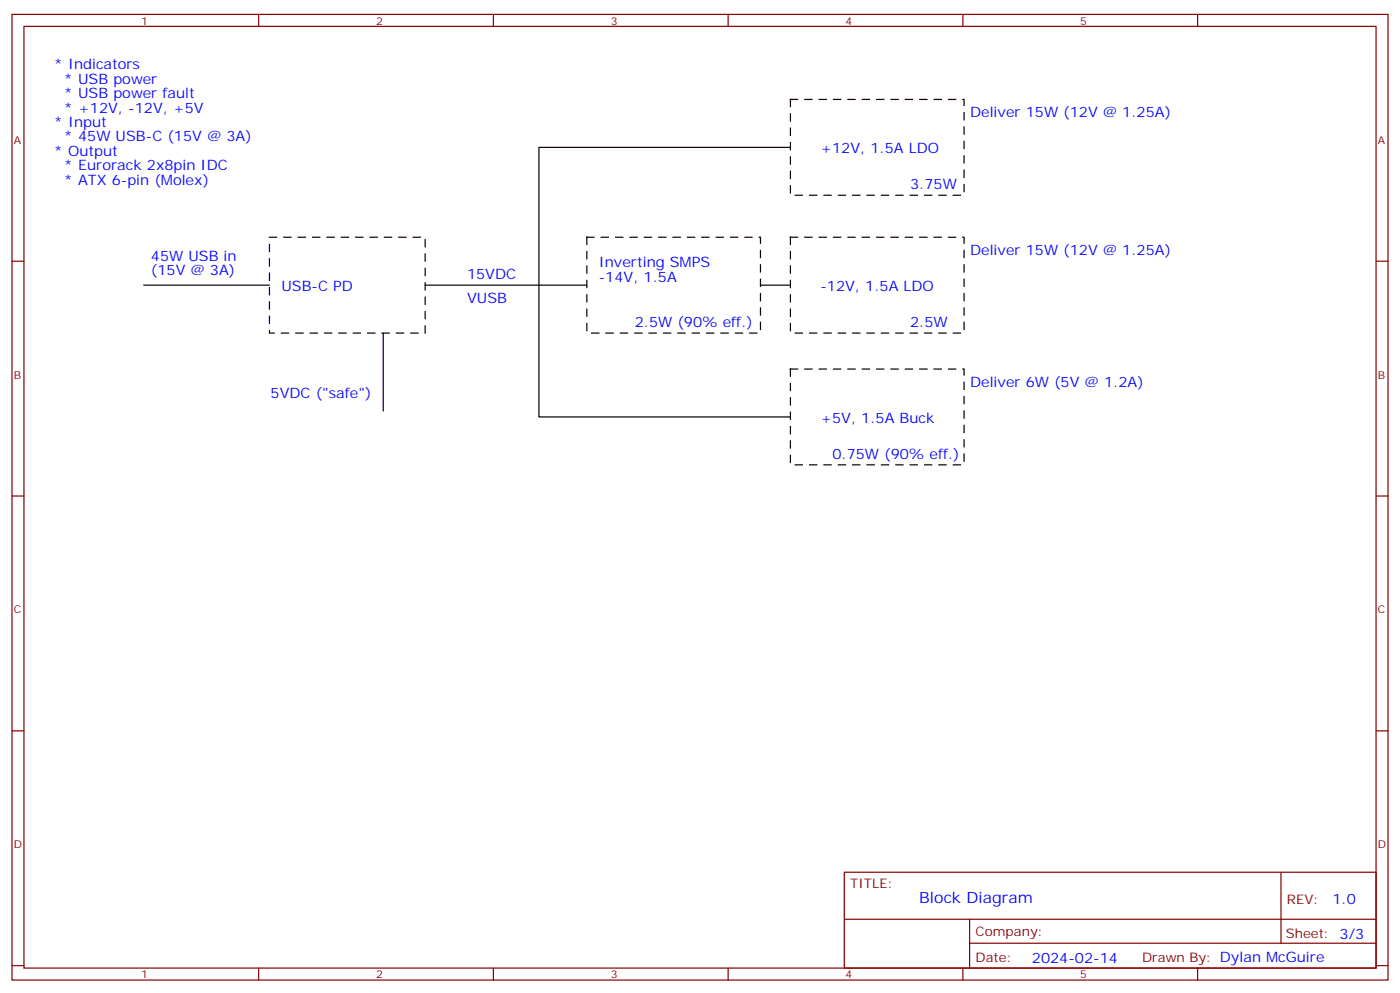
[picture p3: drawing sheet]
<svg xmlns="http://www.w3.org/2000/svg" width="412mm" height="292mm" viewBox="0 0 412 292" stroke-linecap="round" stroke-linejoin="round" font-family="sans-serif">
<defs><g id="words">
<text font-size="4.6" fill="#00f" x="270.8" y="265.8">Block Diagram</text>
<g font-size="4.2" fill="#00f">
<text x="15.9" y="20.5">* Indicators</text>
<text x="18.8" y="24.7">* USB power</text>
<text x="18.8" y="28.9">* USB power fault</text>
<text x="18.8" y="33.2">* +12V, -12V, +5V</text>
<text x="285.8" y="34.6">Deliver 15W (12V @ 1.25A)</text>
<text x="15.9" y="37.4">* Input</text>
<text x="18.8" y="41.6">* 45W USB-C (15V @ 3A)</text>
<text x="15.9" y="45.9">* Output</text>
<text x="241.7" y="45.2">+12V, 1.5A LDO</text>
<text x="18.8" y="50.1">* Eurorack 2x8pin IDC</text>
<text x="18.8" y="54.3">* ATX 6-pin (Molex)</text>
<text x="268.1" y="55.7">3.75W</text>
<text x="44.4" y="76.7">45W USB in</text>
<text x="285.8" y="75.1">Deliver 15W (12V @ 1.25A)</text>
<text x="44.4" y="81">(15V @ 3A)</text>
<text x="137.6" y="82.2">15VDC</text>
<text x="176.4" y="78.7">Inverting SMPS</text>
<text x="176.4" y="82.9">-14V, 1.5A</text>
<text x="82.9" y="85.7">USB-C PD</text>
<text x="137.6" y="89.3">VUSB</text>
<text x="241.7" y="85.7">-12V, 1.5A LDO</text>
<text x="187" y="96.3">2.5W (90% eff.)</text>
<text x="268.1" y="96.3">2.5W</text>
<text x="285.8" y="113.9">Deliver 6W (5V @ 1.2A)</text>
<text x="79.7" y="117.3">5VDC (&quot;safe&quot;)</text>
<text x="241.7" y="124.5">+5V, 1.5A Buck</text>
<text x="245.2" y="135.1">0.75W (90% eff.)</text>
<text x="392.5" y="266.1">1.0</text>
<text x="304" y="283.4">2024-02-14</text>
</g>
<g font-size="3.9" fill="#800">
<text x="250.5" y="261.4">TITLE:</text>
<text x="379.1" y="266.1">REV:</text>
<text x="287.4" y="275.6">Company:</text>
<text x="378.7" y="276.2">Sheet: 3/3</text>
<text x="287.4" y="283.3">Date:</text>
<text x="336.4" y="283.4">Drawn By: Dylan McGuire</text>
</g>
<g font-size="3.2" fill="#800">
<text x="41.6" y="7.2">1</text>
<text x="110.8" y="7.2">2</text>
<text x="179.9" y="7.2">3</text>
<text x="249.1" y="7.2">4</text>
<text x="318.2" y="7.2">5</text>
<text x="4.1" y="42.3">A</text>
<text x="405.9" y="42.3">A</text>
<text x="4.1" y="111.5">B</text>
<text x="405.9" y="111.5">B</text>
<text x="4.1" y="180.6">C</text>
<text x="405.9" y="180.6">C</text>
<text x="4.1" y="249.8">D</text>
<text x="405.9" y="249.8">D</text>
<text x="41.6" y="288">1</text>
<text x="110.8" y="288">2</text>
<text x="179.9" y="288">3</text>
<text x="249.1" y="288">4</text>
<text x="318.2" y="288">5</text>
</g>
</g></defs>
<g fill="none" stroke="#870000" stroke-width=".35">
<path d="M3.5 4.2h405.4v284.4h-405.4zM7.1 7.8h398.2v277.2h-398.2zM76.2 4.2v3.6M145.3 4.2v3.6M214.5 4.2v3.6M283.6 4.2v3.6M352.8 4.2v3.6M3.5 76.9h3.6M405.3 76.9h3.6M3.5 146h3.6M405.3 146h3.6M3.5 215.2h3.6"/>
<path d="M405.3 215.2h3.6M248.7 256.8h156.6v28.2h-156.6zM377.3 256.8v20.9M248.7 270.7h156.5M285.6 277.7h119.6M285.6 270.7v14.1M3.5 284.3h3.6M76.2 285v3.6M145.3 285v3.6M214.5 285v3.6M283.6 285v3.6M352.8 285v3.6"/>
<path d="M405.3 284.3h3.6"/>
</g>
<path d="M232.8 29.3h51.2v28.2h-51.2zM79.4 69.8h45.8v28.3h-45.8zM172.9 69.8h51.1v28.3h-51.1zM232.8 69.8h51.2v28.3h-51.2zM232.8 108.7h51.2v28.2h-51.2z" fill="none" stroke="#000" stroke-width=".35" stroke-dasharray="2.1 2.1"/>
<path d="M232.8 43.4h-74.1v79.4h74.1M42.3 84h37.1M112.9 98.1v22.9M125.2 84h47.7M224 84h8.8" fill="none" stroke="#000" stroke-width=".35"/>
<use href="#words"/>
</svg>
